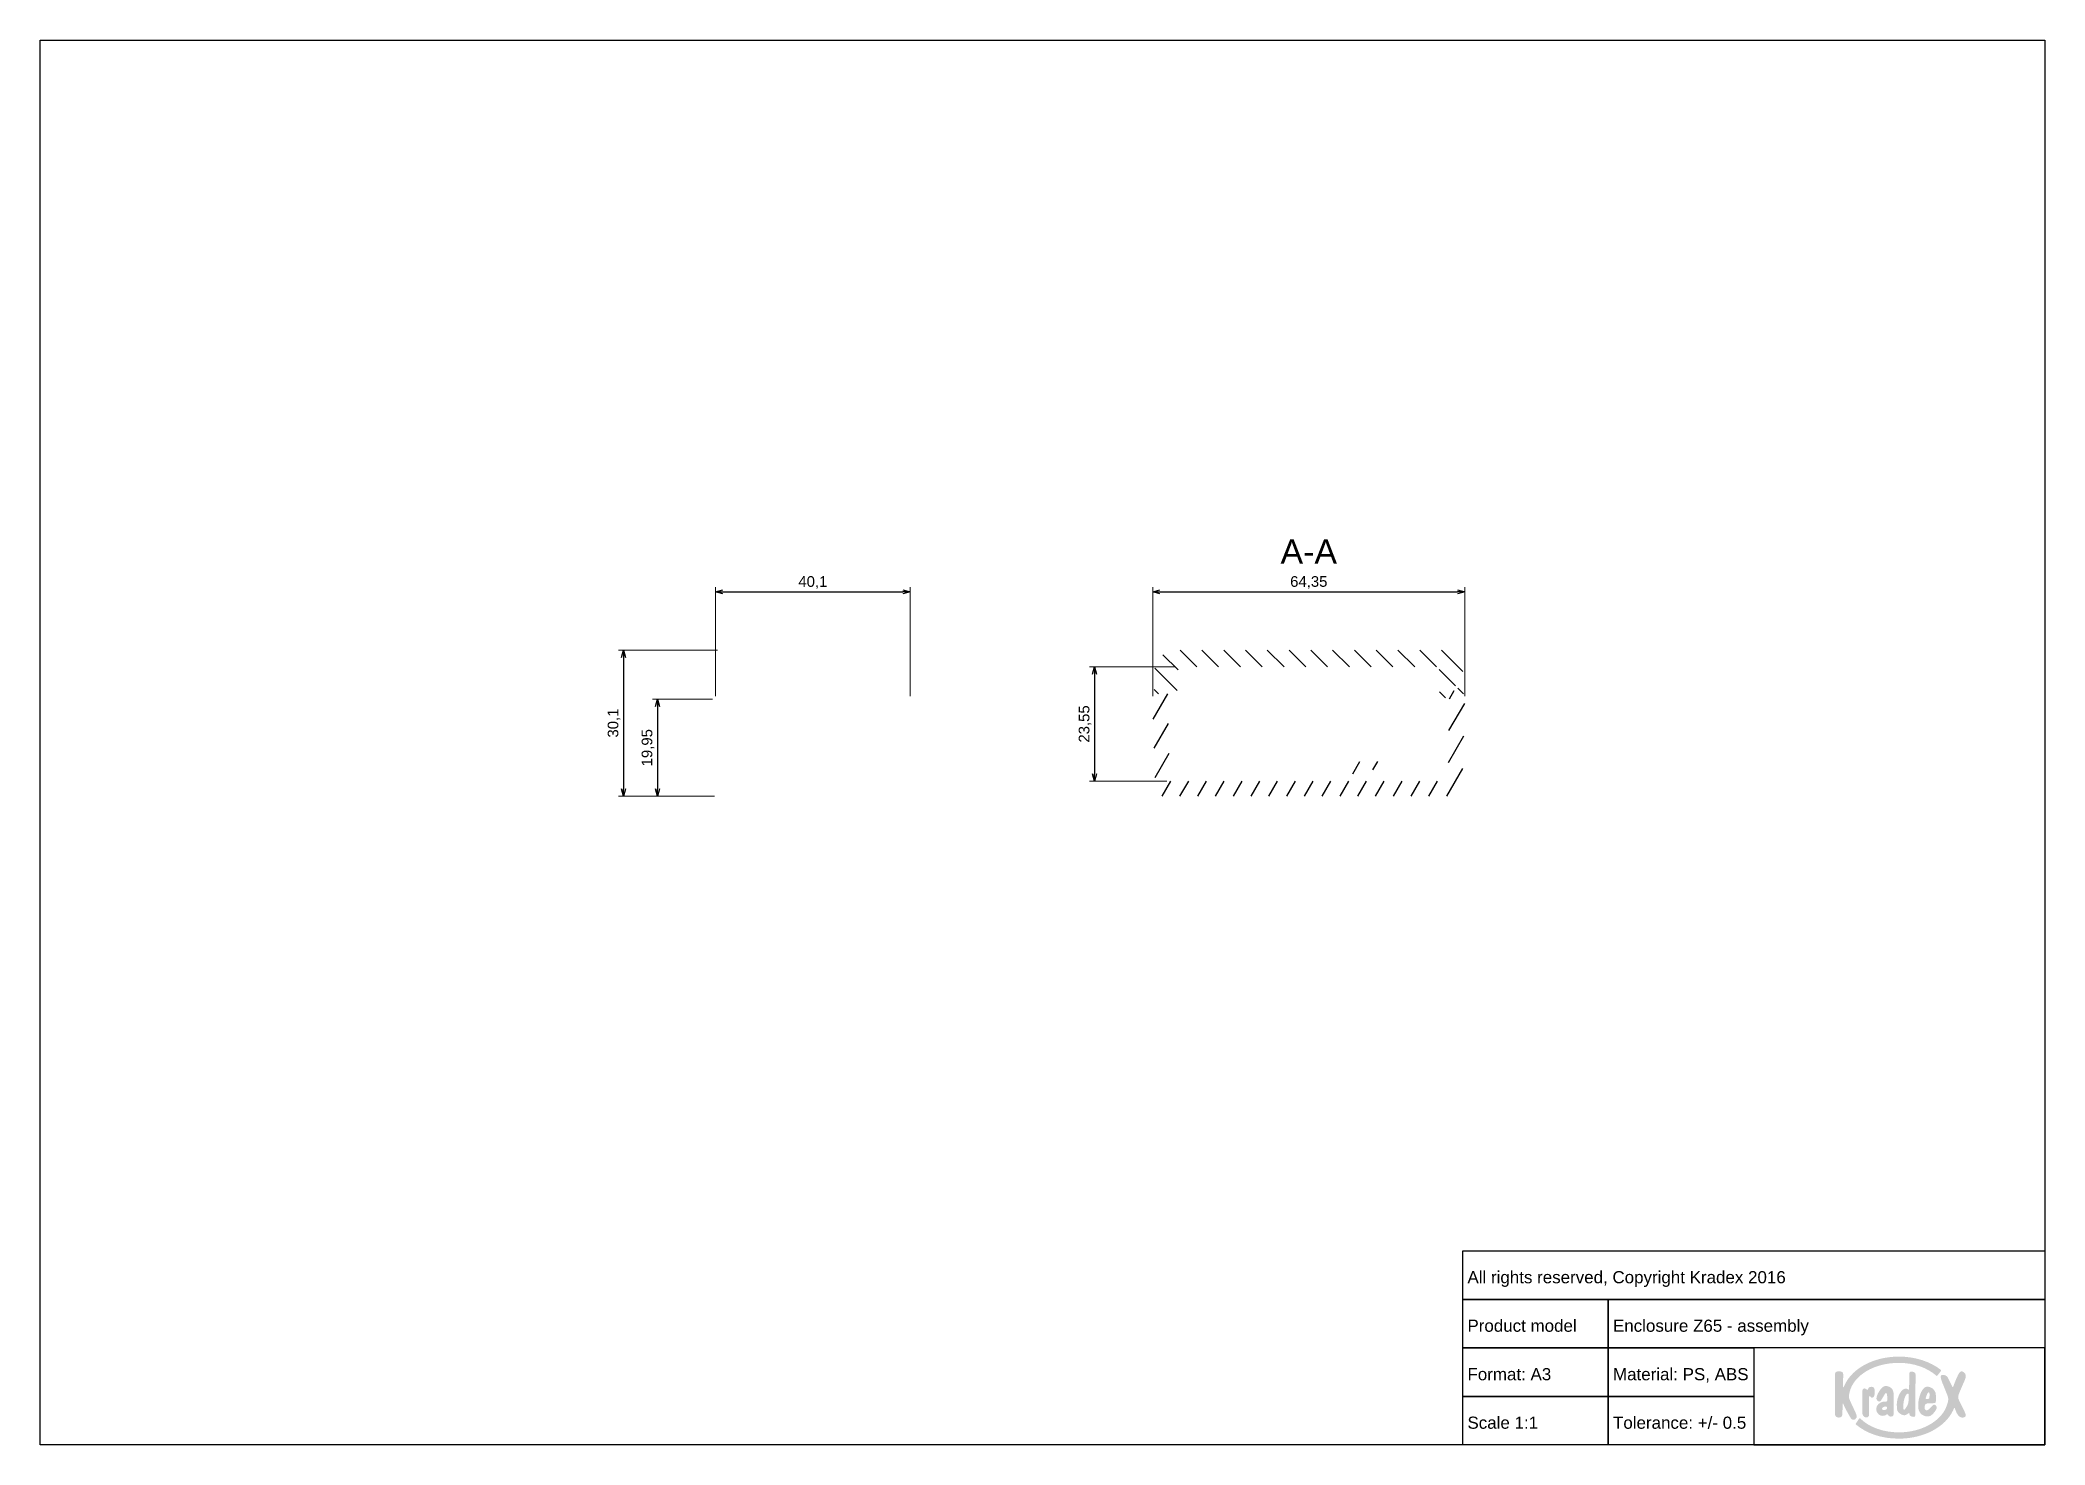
# Paper-space layout 'Assembly' of a CAD drawing. Header units: millimetres. Extents: x 0 to 413, y 1 to 290.
import ezdxf

# ---------------------------------------------------------------- set-up
doc = ezdxf.new("R2010")
doc.units = ezdxf.units.MM
doc.layers.add('MD_Annotation', color=7, linetype='Continuous', lineweight=25)
doc.layers.add('MD_Hatching', color=7, linetype='Continuous', lineweight=25)
doc.layers.add('Tabelka', color=7, linetype='Continuous')
doc.styles.get("Standard").update_dxf_attribs({"font": 'arial.ttf'})
doc.dimstyles.new('ISO-25', dxfattribs={"dimtxt": 2.2, "dimasz": 1.5, "dimexe": 1, "dimexo": 0.625, "dimtad": 1, "dimrnd": 0.05, "dimtxsty": 'Standard', "dimblk": 'OPEN30', "dimcen": 2.5, "dimadec": 0, "dimazin": 0, "dimtfac": 1, "dimtmove": 0, "dimatfit": 3, "dimfxl": 1, "dimlwe": 18, "dimarcsym": 0})

psp = doc.layouts.new('Assembly')

# ---------------------------------------------------------------- texts
at = {"insert": (293.476, 40.521), "char_height": 2.5, "attachment_point": 1}
psp.add_mtext_dynamic_manual_height_columns('\\P All rights reserved, Copyright Kradex 2016', width=120, gutter_width=12.5, heights=[0], dxfattribs=at)
at = {"layer": 'MD_Annotation', "color": 7, "insert": (261.738, 182.22), "char_height": 5, "width": 14.16439, "attachment_point": 8}
psp.add_mtext('A-A', dxfattribs=at)
at = {"layer": 'Tabelka', "char_height": 2.5, "attachment_point": 1}
for s, width, heights, insert in [('\\pi15;\\P\\pi0; Product model', 30, [9.962], (293.476, 30.521)), ('\\P Enclosure Z65 - assembly ', 90, [0], (323.476, 30.521)), ('\\P Format: A3', 30, [0], (293.476, 20.521)), ('\\P Material: PS, ABS', 30, [0], (323.476, 20.521)), ('\\P Scale 1:1', 30, [0], (293.476, 10.521)), ('\\P Tolerance: +/- 0.5', 30, [0], (323.476, 10.521))]:
    psp.add_mtext_dynamic_manual_height_columns(s, width=width, gutter_width=12.5, heights=heights, dxfattribs=dict(at, insert=insert))

# ---------------------------------------------------------------- blocks, each defined once
blk = doc.blocks.new('_Open30')
at = {"color": 0, "linetype": 'ByBlock', "lineweight": -2}
for p, q in [((-1, 0.27), (0, 0)), ((0, 0), (-1, -0.27)), ((0, 0), (-1, 0))]:
    blk.add_line(p, q, dxfattribs=at)
blk = doc.blocks.new('*D11')
at = {"layer": 'Defpoints', "color": 0, "transparency": 16777216}
for p in [(140.45, 164.41), (120.46, 134.31), (139.86, 134.31)]:
    blk.add_point(p, dxfattribs=at)
at = {"layer": 'MD_Annotation', "color": 0, "lineweight": 18, "transparency": 16777216}
for p, q in [((139.83, 164.41), (119.46, 164.41)), ((139.24, 134.31), (119.46, 134.31))]:
    blk.add_line(p, q, dxfattribs=at)
at = {"layer": 'MD_Annotation', "color": 0, "lineweight": -2, "transparency": 16777216}
blk.add_line((120.46, 162.91), (120.46, 135.81), dxfattribs=at)
at = {"layer": 'MD_Annotation', "color": 0, "lineweight": -2, "transparency": 16777216, "xscale": 1.5, "yscale": 1.5, "zscale": 1.5}
for p, rotation in [((120.46, 164.41), 90), ((120.46, 134.31), 270)]:
    blk.add_blockref('_Open30', p, dxfattribs=dict(at, rotation=rotation))
at = {"layer": 'MD_Annotation', "color": 0, "transparency": 16777216, "insert": (118.52, 149.36), "char_height": 2.2, "attachment_point": 5, "rotation": 90}
blk.add_mtext('30,1', dxfattribs=at)
blk = doc.blocks.new('*D12')
at = {"layer": 'Defpoints', "color": 0, "transparency": 16777216}
for p in [(139.46, 154.26), (127.46, 134.31), (139.86, 134.31)]:
    blk.add_point(p, dxfattribs=at)
at = {"layer": 'MD_Annotation', "color": 0, "lineweight": 18, "transparency": 16777216}
for p, q in [((138.84, 154.26), (126.46, 154.26)), ((139.24, 134.31), (126.46, 134.31))]:
    blk.add_line(p, q, dxfattribs=at)
at = {"layer": 'MD_Annotation', "color": 0, "lineweight": -2, "transparency": 16777216}
blk.add_line((127.46, 152.76), (127.46, 135.81), dxfattribs=at)
at = {"layer": 'MD_Annotation', "color": 0, "lineweight": -2, "transparency": 16777216, "xscale": 1.5, "yscale": 1.5, "zscale": 1.5}
for p, rotation in [((127.46, 154.26), 90), ((127.46, 134.31), 270)]:
    blk.add_blockref('_Open30', p, dxfattribs=dict(at, rotation=rotation))
at = {"layer": 'MD_Annotation', "color": 0, "transparency": 16777216, "insert": (125.52, 144.28), "char_height": 2.2, "attachment_point": 5, "rotation": 90}
blk.add_mtext('19,95', dxfattribs=at)
blk = doc.blocks.new('*D13')
at = {"layer": 'Defpoints', "color": 0, "transparency": 16777216}
for p in [(179.56, 176.41), (139.46, 154.26), (179.56, 154.26)]:
    blk.add_point(p, dxfattribs=at)
at = {"layer": 'MD_Annotation', "color": 0, "lineweight": 18, "transparency": 16777216}
for p, q in [((139.46, 154.88), (139.46, 177.41)), ((179.56, 154.88), (179.56, 177.41))]:
    blk.add_line(p, q, dxfattribs=at)
at = {"layer": 'MD_Annotation', "color": 0, "lineweight": -2, "transparency": 16777216}
blk.add_line((140.96, 176.41), (178.06, 176.41), dxfattribs=at)
at = {"layer": 'MD_Annotation', "color": 0, "lineweight": -2, "transparency": 16777216, "xscale": 1.5, "yscale": 1.5, "zscale": 1.5, "rotation": 180}
blk.add_blockref('_Open30', (139.46, 176.41), dxfattribs=at)
at = {"layer": 'MD_Annotation', "color": 0, "lineweight": -2, "transparency": 16777216, "xscale": 1.5, "yscale": 1.5, "zscale": 1.5}
blk.add_blockref('_Open30', (179.56, 176.41), dxfattribs=at)
at = {"layer": 'MD_Annotation', "color": 0, "transparency": 16777216, "insert": (159.51, 178.35), "char_height": 2.2, "attachment_point": 5}
blk.add_mtext('40,1', dxfattribs=at)
blk = doc.blocks.new('*D87')
at = {"layer": 'Defpoints', "color": 0, "transparency": 16777216}
for p in [(293.91, 176.41), (229.56, 154.26), (293.91, 154.26)]:
    blk.add_point(p, dxfattribs=at)
at = {"layer": 'MD_Annotation', "color": 0, "lineweight": 18, "transparency": 16777216}
for p, q in [((229.56, 154.88), (229.56, 177.41)), ((293.91, 154.88), (293.91, 177.41))]:
    blk.add_line(p, q, dxfattribs=at)
at = {"layer": 'MD_Annotation', "color": 0, "lineweight": -2, "transparency": 16777216}
blk.add_line((231.06, 176.41), (292.41, 176.41), dxfattribs=at)
at = {"layer": 'MD_Annotation', "color": 0, "lineweight": -2, "transparency": 16777216, "xscale": 1.5, "yscale": 1.5, "zscale": 1.5, "rotation": 180}
blk.add_blockref('_Open30', (229.56, 176.41), dxfattribs=at)
at = {"layer": 'MD_Annotation', "color": 0, "lineweight": -2, "transparency": 16777216, "xscale": 1.5, "yscale": 1.5, "zscale": 1.5}
blk.add_blockref('_Open30', (293.91, 176.41), dxfattribs=at)
at = {"layer": 'MD_Annotation', "color": 0, "transparency": 16777216, "insert": (261.74, 178.35), "char_height": 2.2, "attachment_point": 5}
blk.add_mtext('64,35', dxfattribs=at)
blk = doc.blocks.new('*D88')
at = {"layer": 'Defpoints', "color": 0, "transparency": 16777216}
for p in [(234.81, 160.96), (217.56, 137.41), (233.09, 137.41)]:
    blk.add_point(p, dxfattribs=at)
at = {"layer": 'MD_Annotation', "color": 0, "lineweight": 18, "transparency": 16777216}
for p, q in [((234.19, 160.96), (216.56, 160.96)), ((232.46, 137.41), (216.56, 137.41))]:
    blk.add_line(p, q, dxfattribs=at)
at = {"layer": 'MD_Annotation', "color": 0, "lineweight": -2, "transparency": 16777216}
blk.add_line((217.56, 159.46), (217.56, 138.91), dxfattribs=at)
at = {"layer": 'MD_Annotation', "color": 0, "lineweight": -2, "transparency": 16777216, "xscale": 1.5, "yscale": 1.5, "zscale": 1.5}
for p, rotation in [((217.56, 160.96), 90), ((217.56, 137.41), 270)]:
    blk.add_blockref('_Open30', p, dxfattribs=dict(at, rotation=rotation))
at = {"layer": 'MD_Annotation', "color": 0, "transparency": 16777216, "insert": (215.62, 149.18), "char_height": 2.2, "attachment_point": 5, "rotation": 90}
blk.add_mtext('23,55', dxfattribs=at)

# ---------------------------------------------------------------- dimensions: what is measured, and where the dimension line sits
at = {"layer": 'MD_Annotation'}
for base, p1, p2, angle, picture, middle in [((179.563, 176.406), (139.463, 154.256), (179.563, 154.256), 180, '*D13', (159.513, 178.353)), ((293.913, 176.406), (229.563, 154.256), (293.913, 154.256), 180, '*D87', (261.738, 178.353)), ((120.463, 134.306), (140.453, 164.406), (139.863, 134.306), 270, '*D11', (118.515, 149.356)), ((217.563, 137.406), (234.813, 160.956), (233.088, 137.406), 270, '*D88', (215.615, 149.181)), ((127.463, 134.306), (139.463, 154.256), (139.863, 134.306), 270, '*D12', (125.515, 144.281))]:
    dim = psp.add_linear_dim(base=base, p1=p1, p2=p2, angle=angle, dimstyle='ISO-25', override={"dimlfac": -1}, dxfattribs=at)
    dim.commit()
    dim.dimension.update_dxf_attribs({"geometry": picture, "text_midpoint": middle})

# ---------------------------------------------------------------- hatches: boundary and pattern name
at = {"layer": 'MD_Hatching'}
h = psp.add_hatch(dxfattribs=at)
h.set_pattern_fill('ANSI31', color=256, angle=90, style=0)
h.paths.add_polyline_path([(292.438, 157.056), (292.438, 154.256), (293.688, 154.256), (293.445, 161.823), (290.863, 164.406), (232.613, 164.406), (230.03, 161.823), (229.788, 154.256), (230.788, 154.256), (230.788, 157.056), (233.288, 157.056), (233.288, 154.256), (234.488, 154.256), (234.813, 160.956), (288.613, 160.956), (288.738, 154.256), (289.938, 154.256), (289.938, 157.056)], flags=0)
h = psp.add_hatch(dxfattribs=at)
h.set_pattern_fill('ANSI31', color=256, angle=15, style=0)
edge = h.paths.add_edge_path(flags=0)
edge.add_ellipse((233.713, 154.267), major_axis=(-1, -0.022), ratio=1, start_angle=-1.27492, end_angle=0, ccw=False)
edge.add_line((232.713, 154.267), (232.713, 156.056))
edge.add_line((232.713, 156.056), (231.113, 156.056))
edge.add_line((231.113, 156.056), (231.113, 154.256))
edge.add_line((231.113, 154.256), (230.788, 154.256))
edge.add_line((230.788, 154.256), (229.788, 154.256))
edge.add_line((229.788, 154.256), (229.563, 154.256))
edge.add_line((229.563, 154.256), (230.188, 134.306))
edge.add_line((230.188, 134.306), (293.288, 134.306))
edge.add_line((293.288, 134.306), (293.913, 154.256))
edge.add_line((293.913, 154.256), (293.688, 154.256))
edge.add_line((293.688, 154.256), (292.438, 154.256))
edge.add_line((292.438, 154.256), (292.363, 154.256))
edge.add_line((292.363, 154.256), (292.363, 156.056))
edge.add_line((292.363, 156.056), (290.763, 156.056))
edge.add_line((290.763, 156.056), (290.763, 154.265))
edge.add_ellipse((289.763, 154.265), major_axis=(1, 0), ratio=1, start_angle=-1.10497, end_angle=0, ccw=False)
edge.add_line((290.762, 154.246), (290.438, 137.406))
edge.add_line((290.438, 137.406), (276.861, 137.406))
edge.add_line((276.861, 137.406), (276.861, 141.406))
edge.add_line((276.861, 141.406), (274.969, 141.406))
edge.add_line((274.969, 141.406), (274.969, 137.406))
edge.add_line((274.969, 137.406), (272.706, 137.406))
edge.add_line((272.706, 137.406), (272.706, 141.406))
edge.add_line((272.706, 141.406), (270.814, 141.406))
edge.add_line((270.814, 141.406), (270.814, 137.406))
edge.add_line((270.814, 137.406), (233.088, 137.406))
edge.add_line((233.088, 137.406), (232.713, 154.245))
at = {"layer": 'Tabelka', "true_color": 0x00539f}
h = psp.add_hatch(color=154, dxfattribs=at)
h.dxf.hatch_style = 2
edge = h.paths.add_edge_path()
edge.add_spline(control_points=[(374.4, 7.291), (374.4, 7.291), (373.458, 9.308), (373.458, 9.308), (372.975, 10.322), (373.083, 10.415), (373.09, 10.696), (373.101, 10.824), (373.146, 11.07), (373.22, 11.439), (374.094, 14.929), (378.297, 17.44), (383.379, 17.44), (386.487, 17.44), (389.258, 16.41), (391.088, 14.808), (391.159, 14.745), (391.251, 14.719), (391.315, 14.808), (391.355, 14.864), (391.986, 15.697), (392.028, 15.751), (392.094, 15.836), (392.113, 15.932), (391.994, 16.024), (389.85, 17.691), (386.783, 18.731), (383.379, 18.731), (378.309, 18.731), (373.99, 16.42), (372.343, 13.182), (372.297, 13.086), (372.285, 13.059), (372.23, 12.946), (371.94, 12.244), (371.86, 12.131), (371.873, 12.93), (371.873, 12.93), (371.902, 15.067), (371.902, 15.067), (371.91, 15.573), (371.52, 15.702), (370.894, 15.687), (370.421, 15.677), (370.214, 15.474), (370.213, 15.123), (370.213, 15.123), (370.185, 6.943), (370.185, 6.943), (370.184, 6.556), (370.452, 6.172), (370.962, 6.154), (371.498, 6.136), (371.693, 6.457), (371.706, 6.718), (371.757, 7.752), (371.783, 8.272), (371.783, 8.595), (371.769, 9.415), (371.889, 9.015), (372.065, 8.637), (372.439, 7.826), (372.964, 6.854), (373.499, 5.981), (373.68, 5.687), (374.059, 5.607), (374.365, 5.809), (374.947, 6.192), (374.583, 6.886), (374.4, 7.291), (374.4, 7.291), (374.4, 7.291), (374.4, 7.291)], knot_values=[0, 0, 0, 0, 1, 1, 1, 2, 2, 2, 3, 3, 3, 4, 4, 4, 5, 5, 5, 6, 6, 6, 7, 7, 7, 8, 8, 8, 9, 9, 9, 10, 10, 10, 11, 11, 11, 12, 12, 12, 13, 13, 13, 14, 14, 14, 15, 15, 15, 16, 16, 16, 17, 17, 17, 18, 18, 18, 19, 19, 19, 20, 20, 20, 21, 21, 21, 22, 22, 22, 23, 23, 23, 24, 24, 24, 24], degree=3, periodic=0)
edge = h.paths.add_edge_path()
edge.add_spline(control_points=[(377.556, 10.414), (377.786, 9.987), (378.382, 10.376), (378.382, 11.011), (378.382, 11.162), (378.382, 11.806), (378.382, 11.806), (378.382, 12.279), (378.072, 12.506), (377.748, 12.506), (377.398, 12.506), (377.217, 12.412), (377.112, 12.234), (377.071, 12.164), (377.026, 11.847), (376.849, 11.865), (376.673, 11.882), (376.626, 12.163), (376.319, 12.169), (376.067, 12.169), (375.848, 12.04), (375.848, 11.516), (375.848, 11.516), (375.848, 7.127), (375.848, 7.127), (375.848, 6.758), (376.055, 6.191), (376.598, 6.191), (377.099, 6.191), (377.211, 6.475), (377.215, 6.676), (377.215, 6.676), (377.207, 8.874), (377.229, 9.968), (377.242, 10.63), (377.305, 10.878), (377.556, 10.414), (377.556, 10.414), (377.556, 10.414), (377.556, 10.414)], knot_values=[0, 0, 0, 0, 1, 1, 1, 2, 2, 2, 3, 3, 3, 4, 4, 4, 5, 5, 5, 6, 6, 6, 7, 7, 7, 8, 8, 8, 9, 9, 9, 10, 10, 10, 11, 11, 11, 12, 12, 12, 13, 13, 13, 13], degree=3, periodic=0)
edge = h.paths.add_edge_path()
edge.add_spline(control_points=[(380.113, 9.439), (379.525, 9.316), (378.763, 8.808), (378.708, 8.053), (378.635, 7.063), (379.492, 6.305), (380.421, 6.565), (380.886, 6.695), (380.88, 7.04), (381.115, 6.729), (381.236, 6.568), (381.403, 6.369), (381.715, 6.369), (382.059, 6.369), (382.236, 6.493), (382.29, 6.801), (382.362, 7.207), (382.315, 11.04), (382.292, 11.179), (382.22, 11.625), (382.082, 11.983), (381.812, 12.229), (381.539, 12.477), (380.959, 12.729), (380.581, 12.676), (379.876, 12.579), (379.309, 11.602), (379.045, 11.075), (378.949, 10.883), (378.562, 10.051), (378.852, 9.762), (378.852, 9.762), (379.015, 9.598), (379.015, 9.598), (379.257, 9.357), (379.567, 9.472), (379.695, 9.688), (379.695, 9.688), (380.236, 10.591), (380.502, 11.045), (380.601, 11.214), (381.001, 11.728), (381.005, 10.024), (381.007, 9.173), (380.774, 9.576), (380.113, 9.439), (380.113, 9.439), (380.113, 9.439), (380.113, 9.439)], knot_values=[0, 0, 0, 0, 1, 1, 1, 2, 2, 2, 3, 3, 3, 4, 4, 4, 5, 5, 5, 6, 6, 6, 7, 7, 7, 8, 8, 8, 9, 9, 9, 10, 10, 10, 11, 11, 11, 12, 12, 12, 13, 13, 13, 14, 14, 14, 15, 15, 15, 16, 16, 16, 16], degree=3, periodic=0)
edge = h.paths.add_edge_path()
edge.add_spline(control_points=[(380.498, 7.729), (380.118, 7.685), (379.624, 7.769), (379.985, 8.156), (380.212, 8.4), (380.399, 8.419), (380.652, 8.451), (381.082, 8.505), (381.111, 7.801), (380.498, 7.729)], knot_values=[0, 0, 0, 0, 1, 1, 1, 2, 2, 2, 3, 3, 3, 3], degree=3, periodic=0)
edge = h.paths.add_edge_path()
edge.add_spline(control_points=[(386.384, 6.308), (386.674, 6.308), (386.735, 6.382), (386.737, 6.589), (386.737, 6.589), (386.82, 15.036), (386.82, 15.036), (386.824, 15.508), (386.259, 15.655), (385.958, 15.655), (385.713, 15.655), (385.56, 15.554), (385.554, 15.281), (385.554, 15.281), (385.472, 11.866), (385.472, 11.866), (384.065, 13.004), (382.946, 10.293), (382.946, 8.919), (382.946, 7.545), (383.043, 7.442), (383.455, 7.101), (383.78, 6.831), (384.073, 6.645), (384.445, 6.645), (384.721, 6.645), (384.893, 6.692), (385.182, 6.914), (385.471, 7.135), (385.557, 7.15), (385.557, 7.15), (385.557, 7.15), (385.557, 6.859), (385.557, 6.859), (385.557, 6.565), (385.907, 6.308), (386.384, 6.308)], knot_values=[0, 0, 0, 0, 1, 1, 1, 2, 2, 2, 3, 3, 3, 4, 4, 4, 5, 5, 5, 6, 6, 6, 7, 7, 7, 8, 8, 8, 9, 9, 9, 10, 10, 10, 11, 11, 11, 12, 12, 12, 12], degree=3, periodic=0)
edge = h.paths.add_edge_path()
edge.add_spline(control_points=[(385.118, 8.63), (384.366, 7.389), (384.294, 7.54), (384.294, 8.498), (384.294, 10.08), (384.907, 11.124), (385.254, 11.124), (385.336, 11.124), (385.388, 11.04), (385.388, 10.864), (385.388, 10.127), (385.464, 9.201), (385.118, 8.63), (385.118, 8.63), (385.118, 8.63), (385.118, 8.63)], knot_values=[0, 0, 0, 0, 1, 1, 1, 2, 2, 2, 3, 3, 3, 4, 4, 4, 5, 5, 5, 5], degree=3, periodic=0)
edge = h.paths.add_edge_path()
edge.add_spline(control_points=[(389.492, 9.095), (389.492, 9.095), (390.616, 9.136), (390.616, 9.136), (390.9, 9.169), (391, 9.239), (391, 9.569), (391, 9.569), (391, 10.786), (391, 10.786), (391, 11.449), (390.571, 11.953), (390.321, 12.145), (390.076, 12.335), (389.597, 12.551), (389.208, 12.534), (388.481, 12.526), (387.981, 11.545), (387.757, 10.874), (387.502, 10.107), (387.353, 9.558), (387.353, 8.481), (387.353, 7.405), (387.907, 6.919), (388.132, 6.77), (388.92, 6.249), (389.724, 6.275), (390.195, 6.747), (390.499, 7.049), (390.93, 7.43), (391.129, 8.003), (391.191, 8.158), (391.194, 8.457), (391.022, 8.63), (390.832, 8.825), (390.588, 8.908), (390.33, 8.65), (390.33, 8.65), (389.54, 7.837), (389.54, 7.837), (389.076, 7.36), (388.517, 7.777), (388.672, 8.45), (388.8, 9.015), (389.065, 9.079), (389.492, 9.095)], knot_values=[0, 0, 0, 0, 1, 1, 1, 2, 2, 2, 3, 3, 3, 4, 4, 4, 5, 5, 5, 6, 6, 6, 7, 7, 7, 8, 8, 8, 9, 9, 9, 10, 10, 10, 11, 11, 11, 12, 12, 12, 13, 13, 13, 14, 14, 14, 15, 15, 15, 15], degree=3, periodic=0)
edge = h.paths.add_edge_path()
edge.add_spline(control_points=[(388.924, 10.239), (389.036, 10.542), (389.263, 11.388), (389.53, 11.378), (389.621, 11.375), (389.683, 11.262), (389.69, 11.092), (389.704, 10.755), (389.684, 10.662), (389.684, 10.397), (389.684, 10.194), (389.665, 10.099), (389.493, 10.041), (389.052, 9.892), (388.814, 9.944), (388.924, 10.239), (388.924, 10.239), (388.924, 10.239), (388.924, 10.239)], knot_values=[0, 0, 0, 0, 1, 1, 1, 2, 2, 2, 3, 3, 3, 4, 4, 4, 5, 5, 5, 6, 6, 6, 6], degree=3, periodic=0)
edge = h.paths.add_edge_path()
edge.add_spline(control_points=[(395.857, 9.549), (395.528, 10.214), (395.469, 10.444), (395.964, 11.589), (395.964, 11.589), (397.023, 14.032), (397.023, 14.032), (397.224, 14.496), (397.262, 15.1), (396.858, 15.427), (396.119, 16.025), (395.832, 15.605), (395.13, 13.964), (394.389, 12.234), (394.639, 12.082), (394.138, 13.014), (394.138, 13.014), (393.509, 14.329), (393.509, 14.329), (393.296, 14.775), (392.902, 14.907), (392.583, 14.969), (391.831, 15.116), (391.874, 14.475), (392.282, 13.463), (392.282, 13.463), (393.098, 11.441), (393.098, 11.441), (393.452, 10.563), (393.697, 10.181), (393.476, 9.344), (393.398, 9.049), (393.304, 8.769), (393.199, 8.498), (393.177, 8.439), (393.17, 8.424), (393.128, 8.321), (391.925, 5.32), (387.94, 3.108), (383.379, 3.108), (380.107, 3.108), (377.219, 4.191), (375.426, 5.967), (375.353, 6.037), (375.263, 6.041), (375.189, 5.963), (375.125, 5.871), (374.537, 4.99), (374.495, 4.92), (374.453, 4.851), (374.481, 4.755), (374.531, 4.714), (376.807, 2.825), (379.854, 1.817), (383.379, 1.817), (388.572, 1.817), (392.965, 4.248), (394.53, 7.605), (394.549, 7.645), (394.573, 7.698), (394.595, 7.754), (394.929, 8.701), (394.882, 7.745), (395.455, 6.822), (395.947, 6.029), (396.493, 6.127), (396.825, 6.201), (397.27, 6.3), (397.247, 6.739), (396.893, 7.453), (396.893, 7.453), (395.857, 9.549), (395.857, 9.549), (395.857, 9.549), (395.857, 9.549), (395.857, 9.549)], knot_values=[0, 0, 0, 0, 1, 1, 1, 2, 2, 2, 3, 3, 3, 4, 4, 4, 5, 5, 5, 6, 6, 6, 7, 7, 7, 8, 8, 8, 9, 9, 9, 10, 10, 10, 11, 11, 11, 12, 12, 12, 13, 13, 13, 14, 14, 14, 15, 15, 15, 16, 16, 16, 17, 17, 17, 18, 18, 18, 19, 19, 19, 20, 20, 20, 21, 21, 21, 22, 22, 22, 23, 23, 23, 24, 24, 24, 25, 25, 25, 25], degree=3, periodic=0)

# ---------------------------------------------------------------- linework, layer by layer
at = {"layer": 'Tabelka'}
for points in [[(0.22, 290.193), (413.476, 290.193), (413.476, 0.521), (0.22, 0.521)], [(413.476, 30.521), (293.476, 30.521), (293.476, 40.521), (413.476, 40.521)], [(323.476, 20.521), (293.476, 20.521), (293.476, 30.521), (323.476, 30.521)], [(413.476, 20.521), (323.476, 20.521), (323.476, 30.521), (413.476, 30.521)], [(323.476, 10.521), (293.476, 10.521), (293.476, 20.521), (323.476, 20.521)], [(353.476, 10.521), (323.476, 10.521), (323.476, 20.521), (353.476, 20.521)], [(413.476, 20.521), (353.476, 20.521), (353.476, 0.521), (413.476, 0.521)], [(323.476, 0.521), (293.476, 0.521), (293.476, 10.521), (323.476, 10.521)], [(353.476, 0.521), (323.476, 0.521), (323.476, 10.521), (353.476, 10.521)]]:
    psp.add_lwpolyline(points, close=True, dxfattribs=at)

psp.set_redraw_order([(e.dxf.handle, doc.entitydb.next_handle()) for e in psp.query("TEXT MTEXT ATTDEF DIMENSION ARC_DIMENSION")])  # texts and dimensions are drawn at this point

doc.saveas('drawing.dxf')
